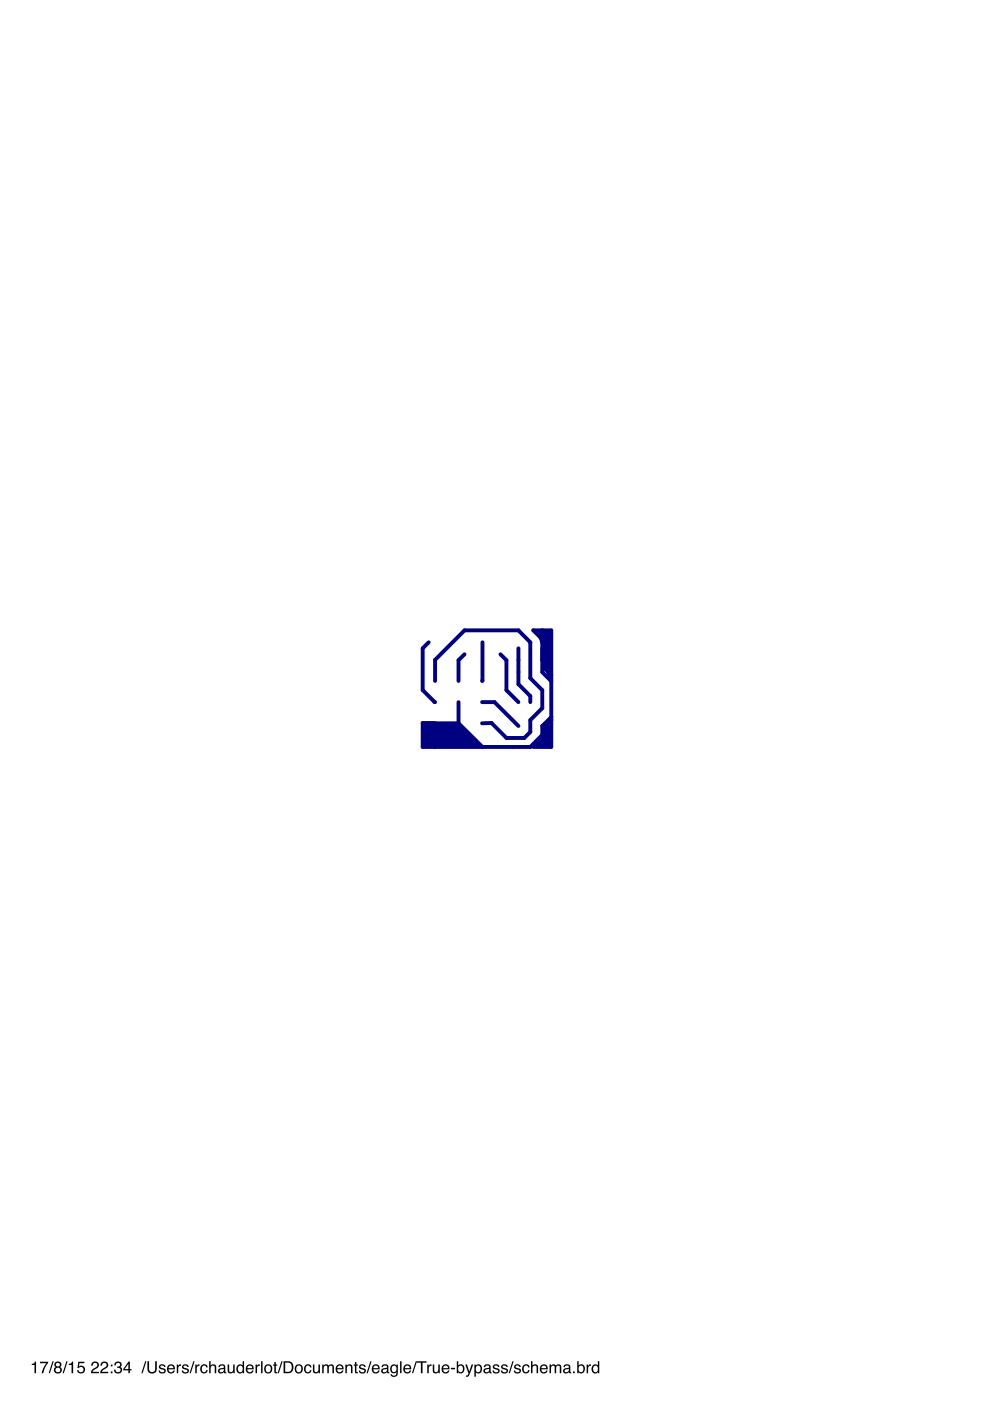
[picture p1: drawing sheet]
<svg xmlns="http://www.w3.org/2000/svg" width="210mm" height="297mm" viewBox="0 0 210 297" stroke-linecap="round" stroke-linejoin="round" font-family="sans-serif">
<path d="M6.7 289.2l.5-.2 .2-.3h.2v2.4h-.3v-1.7h-.6zM8.5 288.7h1.7v.3l-.8 1.2-.2 .9h-.4l.2-.7 .9-1.4h-1.4zM11.1 288.6h.3l-.8 2.5h-.3zM11.8 289.3a.45 .45 0 0 0 .9 0 .45 .45 0 0 0-.9 0zM11.8 290.5a.51 .51 0 0 0 1 0 .51 .51 0 0 0-1 0zM11.7 288.9a.7 .7 0 0 1 1.1-.1 .7 .7 0 0 1-.1 1 .77 .77 0 0 1 .2 1.2 .77 .77 0 0 1-1.2 0 .77 .77 0 0 1 .1-1.2l-.3-.5zM14.1 288.6h.2l-.8 2.5h-.2zM14.6 289.2l.5-.2 .2-.3h.2v2.4h-.3v-1.7h-.6zM16.6 288.7h1.3v.3h-1.1l-.1 .7a.85 .85 0 0 1 1.3 .4 .85 .85 0 0 1-.6 1.1 .85 .85 0 0 1-1.1-.7h.4a.55 .55 0 0 0 .8 .3 .55 .55 0 0 0 0-.9 .55 .55 0 0 0-.8 .2l-.3-.1zM19.6 288.8a.81 .81 0 0 1 1.3 .2 .81 .81 0 0 1-.6 1.2l-.7 .7h1.4v.2h-1.7a1.39 1.39 0 0 1 1.1-1.2 .5 .5 0 0 0 .2-.7 .5 .5 0 0 0-.6-.2 .5 .5 0 0 0-.3 .6h-.4zM21.6 288.8a.81 .81 0 0 1 1.3 .2 .81 .81 0 0 1-.6 1.2l-.7 .7h1.3v.2h-1.7a1.39 1.39 0 0 1 1.1-1.2 .5 .5 0 0 0 .2-.7 .5 .5 0 0 0-.6-.2 .5 .5 0 0 0-.3 .6h-.3zM23.5 289.3h.4v.4h-.4zM23.5 290.8h.4v.3h-.4zM24.5 288.8a.72 .72 0 0 1 1 0 .72 .72 0 0 1 .1 1h-.1a.8 .8 0 0 1 .2 1.2 .8 .8 0 0 1-1.2 .1l-.3-.7h.3a.51 .51 0 0 0 .4 .6 .51 .51 0 0 0 .6-.5 .51 .51 0 0 0-.6-.5v-.3a.45 .45 0 0 0 .6-.2 .45 .45 0 0 0-.3-.6 .45 .45 0 0 0-.6 .3l-.1 .3h-.3zM27.2 289.2l-.8 1.1h.8zM27.3 288.7h.2v1.6h.4v.2h-.4v.6h-.3v-.6h-1.1v-.3zM30.8 288.6h.2l-.8 2.5h-.2zM31.3 288.6h.3v1.6a.65 .65 0 0 0 .7 .7 .65 .65 0 0 0 .6-.7v-1.6h.3v1.4a1.01 1.01 0 0 1-.9 1.2 1.01 1.01 0 0 1-1-1.2zM33.9 289.4a.74 .74 0 0 1 1.2 .4h-.3a.39 .39 0 0 0-.4-.3 .39 .39 0 0 0-.4 .4l.2 .1a.79 .79 0 0 1 .9 .8 .8 .8 0 0 1-.8 .4 .8 .8 0 0 1-.7-.6h.3a.45 .45 0 0 0 .5 .4 .45 .45 0 0 0 .4-.5h-.1a.93 .93 0 0 1-1-.8zM35.6 289.5a.85 .85 0 0 1 1.1-.1 .85 .85 0 0 1 .4 .9h-1.4a.53 .53 0 0 0 .4 .6 .53 .53 0 0 0 .7-.3h.3a.9 .9 0 0 1-1.3 .5 .9 .9 0 0 1-.3-1.4zM35.9 289.7l-.2 .4h1.1l-.4-.5zM37.5 289.3h.3v.3l.3-.3h.3v.3a.5 .5 0 0 0-.6 .5v1h-.3zM38.8 289.4a.74 .74 0 0 1 1.2 .4h-.3a.39 .39 0 0 0-.4-.3 .39 .39 0 0 0-.4 .4l.2 .1a.79 .79 0 0 1 .9 .8 .8 .8 0 0 1-.8 .4 .8 .8 0 0 1-.7-.6h.3a.45 .45 0 0 0 .5 .4 .45 .45 0 0 0 .4-.5h-.1a.93 .93 0 0 1-1-.8zM41 288.6h.3l-.8 2.5h-.3zM41.4 289.3h.3v.3l.3-.3h.3v.3a.5 .5 0 0 0-.6 .5v1h-.3zM42.7 289.5a.76 .76 0 0 1 .8-.2 .76 .76 0 0 1 .5 .6h-.3a.51 .51 0 0 0-.6-.3 .51 .51 0 0 0-.3 .7 .49 .49 0 0 0 .3 .6 .49 .49 0 0 0 .6-.4h.3a.83 .83 0 0 1-1.1 .7 .83 .83 0 0 1-.4-1.2zM44.3 288.6h.4v.9a.65 .65 0 0 1 .7-.2 .65 .65 0 0 1 .4 .7v1.1h-.3v-1.1a.46 .46 0 0 0-.5-.5 .46 .46 0 0 0-.3 .7v.9h-.4zM46.6 290.5a.44 .44 0 0 0 .6 .4 .44 .44 0 0 0 .2-.7zM46.4 289.5a.8 .8 0 0 1 1.4 .3v1.1h.2v.3h-.4l-.1-.3a.63 .63 0 0 1-1 .3 .63 .63 0 0 1 0-1l.9-.3a.42 .42 0 0 0-.3-.4 .42 .42 0 0 0-.5 .4h-.3zM48.3 289.3h.3v1.2a.47 .47 0 0 0 .6 .4 .47 .47 0 0 0 .2-.7v-.9h.4v1.8h-.3v-.2a.64 .64 0 0 1-.8 .3 .64 .64 0 0 1-.4-.6zM50.6 289.7a.64 .64 0 0 0-.1 .9 .64 .64 0 0 0 .8 .2 .64 .64 0 0 0 .1-.9 .64 .64 0 0 0-.8-.2zM50.5 289.4l.6-.1 .3 .2v-.9h.3v2.5h-.2v-.2a.8 .8 0 0 1-1.1 .2 .8 .8 0 0 1-.3-1.1zM52.3 289.5a.85 .85 0 0 1 1.1-.1 .85 .85 0 0 1 .4 .9h-1.4a.53 .53 0 0 0 .4 .6 .53 .53 0 0 0 .7-.3h.3a.9 .9 0 0 1-1.3 .5 .9 .9 0 0 1-.3-1.4zM52.6 289.7l-.2 .4h1.1l-.4-.5zM54.2 289.3h.3v.3l.3-.3h.3v.3a.5 .5 0 0 0-.6 .5v1h-.3zM55.4 288.6h.3v2.5h-.3zM56.6 289.6a.66 .66 0 0 0-.3 1 .66 .66 0 0 0 1 .1 .67 .67 0 0 0 .1-.8 .67 .67 0 0 0-.8-.3zM56.2 289.5a.92 .92 0 0 1 1.3 .1 .92 .92 0 0 1 0 1.3 .92 .92 0 0 1-1.3 .1l-.2-.7zM58.2 288.8h.3v.5h.3v.3h-.3v1.2l.3 .1v.2a.44 .44 0 0 1-.6-.3v-1.2h-.3v-.3h.3zM59.7 288.6h.2l-.8 2.5h-.2zM60.5 288.9v2h.6a.99 .99 0 0 0 .8-1 .99 .99 0 0 0-.8-1zM60.1 288.6h1a1.29 1.29 0 0 1 1.1 1.3 1.29 1.29 0 0 1-1.1 1.2h-1zM63 289.6a.66 .66 0 0 0-.2 1 .66 .66 0 0 0 1 .1 .67 .67 0 0 0 .1-.8 .67 .67 0 0 0-.9-.3zM62.7 289.5a.92 .92 0 0 1 1.3 .1 .92 .92 0 0 1 0 1.3 .92 .92 0 0 1-1.3 .1l-.2-.7zM64.7 289.5a.76 .76 0 0 1 .8-.2 .76 .76 0 0 1 .5 .6h-.3a.51 .51 0 0 0-.6-.3 .51 .51 0 0 0-.3 .7 .49 .49 0 0 0 .3 .6 .49 .49 0 0 0 .6-.4h.3a.83 .83 0 0 1-1 .7 .83 .83 0 0 1-.5-1.2zM66.3 289.3h.4v1.2a.47 .47 0 0 0 .6 .4 .47 .47 0 0 0 .2-.7v-.9h.3v1.8h-.3v-.2a.64 .64 0 0 1-.7 .3 .64 .64 0 0 1-.5-.6zM68.3 289.3h.3v.3a.6 .6 0 0 1 1.1-.1 .62 .62 0 0 1 .7-.2 .62 .62 0 0 1 .4 .6v1.2h-.3v-1.2a.4 .4 0 0 0-.5-.4 .4 .4 0 0 0-.3 .6v1h-.3v-1.2a.42 .42 0 0 0-.5-.4 .42 .42 0 0 0-.3 .7v.9h-.3zM71.4 289.5a.85 .85 0 0 1 1-.1 .85 .85 0 0 1 .4 .9h-1.3a.53 .53 0 0 0 .4 .6 .53 .53 0 0 0 .6-.3h.3a.9 .9 0 0 1-1.3 .5 .9 .9 0 0 1-.2-1.4zM71.7 289.7l-.2 .4h1l-.3-.5zM73.2 289.3h.3v.3a.66 .66 0 0 1 .8-.3 .66 .66 0 0 1 .4 .7v1.1h-.3v-1.1a.46 .46 0 0 0-.5-.4 .46 .46 0 0 0-.4 .6v.9h-.3zM75.3 288.8h.3v.5h.3v.3h-.3v1.2l.3 .1v.2a.44 .44 0 0 1-.6-.3v-1.2h-.3v-.3h.3zM76.3 289.4a.74 .74 0 0 1 1.2 .4h-.3a.39 .39 0 0 0-.4-.3 .39 .39 0 0 0-.3 .4l.1 .1a.79 .79 0 0 1 1 .8 .8 .8 0 0 1-.9 .4 .8 .8 0 0 1-.6-.6h.3a.45 .45 0 0 0 .4 .4 .45 .45 0 0 0 .5-.5h-.1a.93 .93 0 0 1-1.1-.8zM78.5 288.6h.3l-.8 2.5h-.3zM79.1 289.5a.85 .85 0 0 1 1-.1 .85 .85 0 0 1 .4 .9h-1.3a.53 .53 0 0 0 .3 .6 .53 .53 0 0 0 .7-.3h.3a.9 .9 0 0 1-1.3 .5 .9 .9 0 0 1-.3-1.4zM79.3 289.7l-.1 .4h1l-.3-.5zM81.2 290.5a.44 .44 0 0 0 .5 .4 .44 .44 0 0 0 .3-.7zM81 289.5a.8 .8 0 0 1 1.3 .3l.1 1.1h.2v.3h-.4l-.1-.3a.63 .63 0 0 1-1 .3 .63 .63 0 0 1 0-1l.9-.3a.42 .42 0 0 0-.4-.4 .42 .42 0 0 0-.4 .4h-.3zM83 289.5l.5-.2 .6 .2v-.2h.3v1.7a.81 .81 0 0 1-.7 .9 .81 .81 0 0 1-.9-.5h.3a.53 .53 0 0 0 .7 .2 .53 .53 0 0 0 .3-.7 .8 .8 0 0 1-1.1 .1 .8 .8 0 0 1-.2-1zM83.2 289.7a.65 .65 0 0 0-.2 .8 .65 .65 0 0 0 .9 .3 .64 .64 0 0 0 .2-.9 .64 .64 0 0 0-.9-.2zM84.8 288.6h.3v2.5h-.3zM85.7 289.5a.85 .85 0 0 1 1.1-.1 .85 .85 0 0 1 .4 .9h-1.4a.53 .53 0 0 0 .4 .6 .53 .53 0 0 0 .7-.3h.3a.9 .9 0 0 1-1.3 .5 .9 .9 0 0 1-.3-1.4zM86 289.7l-.2 .4h1.1l-.4-.5zM88.1 288.6h.3l-.8 2.5h-.3zM88.4 288.6h2v.3h-.8v2.2h-.4v-2.2h-.8zM90.6 289.3h.3v.3l.3-.3h.3v.3a.5 .5 0 0 0-.6 .5v1h-.3zM91.8 289.3h.3v1.2a.47 .47 0 0 0 .6 .4 .47 .47 0 0 0 .2-.7v-.9h.3v1.8h-.3l.1-.2a.64 .64 0 0 1-.8 .3 .64 .64 0 0 1-.4-.6zM93.9 289.5a.85 .85 0 0 1 1-.1 .85 .85 0 0 1 .4 .9h-1.3a.53 .53 0 0 0 .4 .6 .53 .53 0 0 0 .6-.3h.3a.9 .9 0 0 1-1.3 .5 .9 .9 0 0 1-.3-1.4zM94.1 289.7l-.1 .4h1l-.3-.5zM95.6 290h.9v.3h-.9zM96.8 288.6h.3v.9a.81 .81 0 0 1 1.1-.1 .81 .81 0 0 1 .2 1.1 .73 .73 0 0 1-.4 .7 .73 .73 0 0 1-.9-.3v.2h-.3zM97.3 289.7a.64 .64 0 0 0-.1 .9 .64 .64 0 0 0 .8 .1 .65 .65 0 0 0 .1-.8 .65 .65 0 0 0-.8-.2zM98.6 289.3h.4l.5 1.5 .5-1.5h.3l-.7 2a.61 .61 0 0 1-.8 .6v-.3h.3l.2-.4zM101 289.7a.71 .71 0 0 0-.1 .8 .71 .71 0 0 0 .7 .4 .72 .72 0 0 0 .3-.8 .72 .72 0 0 0-.7-.5zM100.6 289.3h.3v.3a.75 .75 0 0 1 .9-.3 .75 .75 0 0 1 .4 .9 .78 .78 0 0 1-.3 .9 .78 .78 0 0 1-1-.2v1h-.3zM102.8 290.5a.44 .44 0 0 0 .6 .4 .44 .44 0 0 0 .2-.7zM102.7 289.5a.8 .8 0 0 1 1.3 .3v1.1h.2v.3h-.3l-.2-.3a.63 .63 0 0 1-.9 .3 .63 .63 0 0 1 0-1l.9-.3a.42 .42 0 0 0-.4-.4 .42 .42 0 0 0-.4 .4h-.3zM104.7 289.4a.74 .74 0 0 1 1.2 .4h-.3a.39 .39 0 0 0-.4-.3 .39 .39 0 0 0-.4 .4l.2 .1a.79 .79 0 0 1 .9 .8 .8 .8 0 0 1-.8 .4 .8 .8 0 0 1-.7-.6h.3a.45 .45 0 0 0 .5 .4 .45 .45 0 0 0 .4-.5h-.1a.93 .93 0 0 1-1-.8zM106.4 289.4a.74 .74 0 0 1 1.3 .4h-.3a.39 .39 0 0 0-.4-.3 .39 .39 0 0 0-.4 .4l.2 .1a.79 .79 0 0 1 .9 .8 .8 .8 0 0 1-.8 .4 .8 .8 0 0 1-.7-.6h.3a.45 .45 0 0 0 .4 .4 .45 .45 0 0 0 .5-.5h-.1a.93 .93 0 0 1-1-.8zM108.6 288.6h.3l-.8 2.5h-.3zM109.2 289.4a.74 .74 0 0 1 1.2 .4h-.3a.39 .39 0 0 0-.4-.3 .39 .39 0 0 0-.4 .4l.2 .1a.79 .79 0 0 1 .9 .8 .8 .8 0 0 1-.8 .4 .8 .8 0 0 1-.7-.6h.3a.45 .45 0 0 0 .5 .4 .45 .45 0 0 0 .4-.5 .93 .93 0 0 1-1.1-.8zM110.9 289.5a.76 .76 0 0 1 .8-.2 .76 .76 0 0 1 .6 .6h-.3a.51 .51 0 0 0-.7-.3 .51 .51 0 0 0-.3 .7 .49 .49 0 0 0 .4 .6 .49 .49 0 0 0 .6-.4h.3a.83 .83 0 0 1-1.1 .7 .83 .83 0 0 1-.5-1.2zM112.6 288.6h.3v.9a.65 .65 0 0 1 .8-.2 .65 .65 0 0 1 .4 .7v1.1h-.3v-1.1a.46 .46 0 0 0-.6-.5 .46 .46 0 0 0-.3 .7v.9h-.3zM114.7 289.5a.85 .85 0 0 1 1-.1 .85 .85 0 0 1 .4 .9h-1.3a.53 .53 0 0 0 .4 .6 .53 .53 0 0 0 .6-.3h.3a.9 .9 0 0 1-1.3 .5 .9 .9 0 0 1-.2-1.4zM114.9 289.7l-.1 .4h1l-.3-.5zM116.5 289.3h.3v.3a.6 .6 0 0 1 1.1-.1 .62 .62 0 0 1 .7-.2 .62 .62 0 0 1 .4 .6v1.2h-.3v-1.2a.4 .4 0 0 0-.5-.4 .4 .4 0 0 0-.3 .6v1h-.3v-1.2a.42 .42 0 0 0-.5-.4 .42 .42 0 0 0-.3 .7v.9h-.3zM119.7 290.5a.44 .44 0 0 0 .6 .4 .44 .44 0 0 0 .2-.7zM119.6 289.5a.8 .8 0 0 1 1.3 .3v1.1h.2v.3h-.3l-.2-.3a.63 .63 0 0 1-.9 .3 .63 .63 0 0 1 0-1l.9-.3a.42 .42 0 0 0-.4-.4 .42 .42 0 0 0-.4 .4h-.3zM121.5 290.8h.4v.3h-.4zM122.4 288.6h.3v.9a.81 .81 0 0 1 1.1-.1 .81 .81 0 0 1 .2 1.1 .73 .73 0 0 1-.5 .7 .73 .73 0 0 1-.8-.3v.2h-.3zM122.8 289.7a.64 .64 0 0 0-.1 .9 .64 .64 0 0 0 .9 .1 .65 .65 0 0 0 .1-.8 .65 .65 0 0 0-.9-.2zM124.4 289.3h.3v.3l.3-.3h.3v.3a.5 .5 0 0 0-.6 .5v1h-.3zM125.9 289.7a.64 .64 0 0 0-.1 .9 .64 .64 0 0 0 .8 .2 .64 .64 0 0 0 .2-.9 .64 .64 0 0 0-.9-.2zM125.8 289.4l.6-.1 .4 .2v-.9h.3v2.5h-.3v-.2a.8 .8 0 0 1-1.1 .2 .8 .8 0 0 1-.3-1.1z" fill="#000"/>
<g fill="none" stroke="#000080" stroke-width=".83">
<path d="M90.9 136.2l-1.3 1.3v8.8l2.6 2.6M98.5 138.7l-1.3 1.3v4.4M102.3 136.2l-.1 8.2M106.1 138.7l1.3 1.3v6.3l2.5 2.6M109.9 137.5v7.6l2.5 2.5v1.3M115 133.6v8.9l1.9 1.9M115 135.6l-1.9-2h3.8v24.8h-3.8M115 134.9l-.7-.6 .7 1.9M92.2 154.6l-.7-.7h-1.2v3.8h1.2v-3.1h-.6v3.1M92.2 153.4h5M92.2 144.4v-4.5l6.3-6.3h11.4l2.5 2.6v7.6l2.6 2.5v3.8l-2.6 2.6v2.5l-1.2 1.3h-3.8l-3.2-3.2-2 .1M93.4 155.2h3.2l.6-.6v.6h.7l1.9 1.9h-6.4z"/>
<path d="M96.6 155.2l.6 .6h-3.1v.7h4.4l-1.9-1.9h-3.8v3.1h8.2l-3.8-3.8h-5v4.5M97.2 148.9v4.5M97.2 153.4l5.1 5M102.2 148.9h2.6l5.1 5M116.2 143.2v-8.9h-.6v7.6l1.3 1.3M116.2 155.8l-1.2 1.3h.6l-.6-.6M116.9 152l-1.9 1.9v1.9l-2.6 2.6h-22.8v-5.1h2.6M116.9 152.7l-1.3 1.2v1.9l-1.9 1.9h2.5v-3.8"/>
</g>
</svg>
